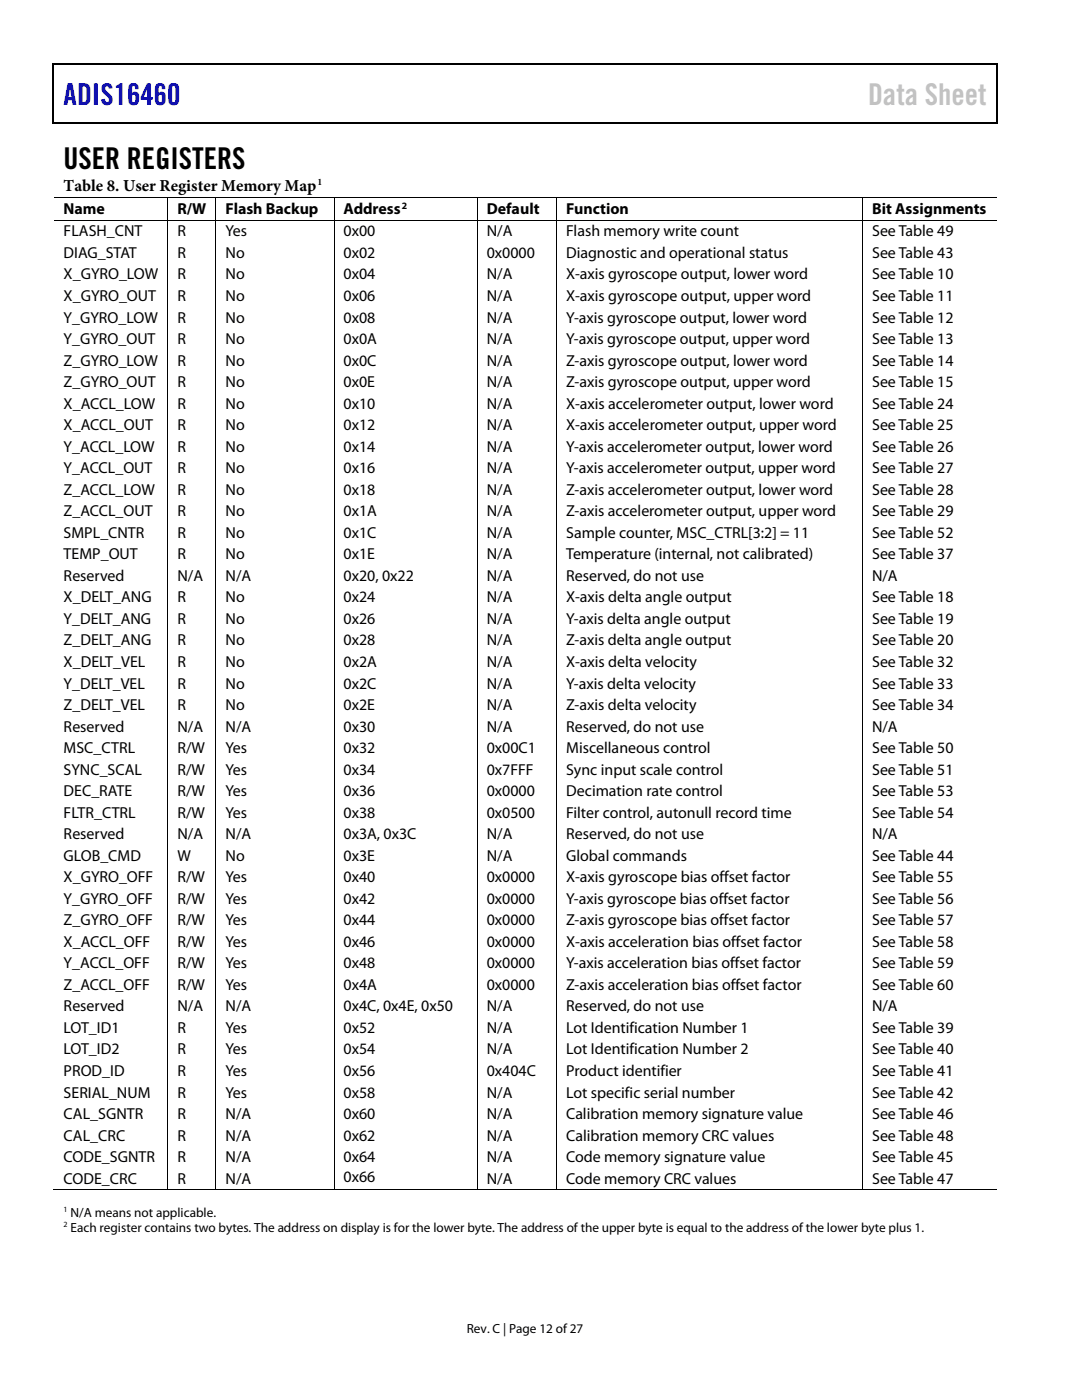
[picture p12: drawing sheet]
<svg xmlns="http://www.w3.org/2000/svg" width="216mm" height="279mm" viewBox="0 0 216 279" stroke-linecap="round" stroke-linejoin="round" font-family="sans-serif">
<defs><g id="words">
<text font-size="6" fill="#00f" x="12.7" y="21">ADIS16460</text>
<text font-size="6" fill="#c1c1c1" x="173.2" y="21">Data Sheet</text>
<text font-size="6" x="12.7" y="33.6">USER REGISTERS</text>
<text font-size="3.3" x="12.7" y="38.1">Table 8. User Register Memory Map</text>
<g font-size="3.2">
<text x="12.7" y="42.7">Name</text>
<text x="12.7" y="47.2">FLASH_CNT</text>
<text x="35.4" y="47.2">R</text>
<text x="35.4" y="42.7">R/W</text>
<text x="45" y="47.2">Yes</text>
<text x="45" y="42.7">Flash Backup</text>
<text x="68.6" y="47.2">0x00</text>
<text x="68.6" y="42.7">Address</text>
<text x="97.1" y="47.2">N/A</text>
<text x="97.1" y="42.7">Default</text>
<text x="113" y="47.2">Flash memory write count</text>
<text x="113" y="42.7">Function</text>
<text x="174" y="47.2">See Table 49</text>
<text x="174" y="42.7">Bit Assignments</text>
<text x="12.7" y="51.5">DIAG_STAT</text>
<text x="35.4" y="51.5">R</text>
<text x="45" y="51.5">No</text>
<text x="68.6" y="51.5">0x02</text>
<text x="97.1" y="51.5">0x0000</text>
<text x="113" y="51.5">Diagnostic and operational status</text>
<text x="174" y="51.5">See Table 43</text>
<text x="12.7" y="55.8">X_GYRO_LOW</text>
<text x="35.4" y="55.8">R</text>
<text x="45" y="55.8">No</text>
<text x="68.6" y="55.8">0x04</text>
<text x="97.1" y="55.8">N/A</text>
<text x="113" y="55.8">X-axis gyroscope output, lower word</text>
<text x="174" y="55.8">See Table 10</text>
<text x="12.7" y="60.1">X_GYRO_OUT</text>
<text x="12.7" y="64.4">Y_GYRO_LOW</text>
<text x="35.4" y="60.1">R</text>
<text x="35.4" y="64.4">R</text>
<text x="45" y="60.1">No</text>
<text x="45" y="64.4">No</text>
<text x="68.6" y="60.1">0x06</text>
<text x="68.6" y="64.4">0x08</text>
<text x="97.1" y="60.1">N/A</text>
<text x="97.1" y="64.4">N/A</text>
<text x="113" y="60.1">X-axis gyroscope output, upper word</text>
<text x="113" y="64.4">Y-axis gyroscope output, lower word</text>
<text x="174" y="60.1">See Table 11</text>
<text x="174" y="64.4">See Table 12</text>
<text x="12.7" y="68.7">Y_GYRO_OUT</text>
<text x="35.4" y="68.7">R</text>
<text x="45" y="68.7">No</text>
<text x="68.6" y="68.7">0x0A</text>
<text x="97.1" y="68.7">N/A</text>
<text x="113" y="68.7">Y-axis gyroscope output, upper word</text>
<text x="174" y="68.7">See Table 13</text>
<text x="12.7" y="73">Z_GYRO_LOW</text>
<text x="12.7" y="77.3">Z_GYRO_OUT</text>
<text x="35.4" y="73">R</text>
<text x="35.4" y="77.3">R</text>
<text x="45" y="73">No</text>
<text x="45" y="77.3">No</text>
<text x="68.6" y="73">0x0C</text>
<text x="68.6" y="77.3">0x0E</text>
<text x="97.1" y="73">N/A</text>
<text x="97.1" y="77.3">N/A</text>
<text x="113" y="73">Z-axis gyroscope output, lower word</text>
<text x="113" y="77.3">Z-axis gyroscope output, upper word</text>
<text x="174" y="73">See Table 14</text>
<text x="174" y="77.3">See Table 15</text>
<text x="12.7" y="81.6">X_ACCL_LOW</text>
<text x="35.4" y="81.6">R</text>
<text x="45" y="81.6">No</text>
<text x="68.6" y="81.6">0x10</text>
<text x="97.1" y="81.6">N/A</text>
<text x="113" y="81.6">X-axis accelerometer output, lower word</text>
<text x="174" y="81.6">See Table 24</text>
<text x="12.7" y="85.9">X_ACCL_OUT</text>
<text x="35.4" y="85.9">R</text>
<text x="45" y="85.9">No</text>
<text x="68.6" y="85.9">0x12</text>
<text x="97.1" y="85.9">N/A</text>
<text x="113" y="85.9">X-axis accelerometer output, upper word</text>
<text x="174" y="85.9">See Table 25</text>
<text x="12.7" y="90.1">Y_ACCL_LOW</text>
<text x="12.7" y="94.4">Y_ACCL_OUT</text>
<text x="35.4" y="94.4">R</text>
<text x="35.4" y="90.1">R</text>
<text x="45" y="94.4">No</text>
<text x="45" y="90.1">No</text>
<text x="68.6" y="94.4">0x16</text>
<text x="68.6" y="90.1">0x14</text>
<text x="97.1" y="94.4">N/A</text>
<text x="97.1" y="90.1">N/A</text>
<text x="113" y="94.4">Y-axis accelerometer output, upper word</text>
<text x="113" y="90.1">Y-axis accelerometer output, lower word</text>
<text x="174" y="94.4">See Table 27</text>
<text x="174" y="90.1">See Table 26</text>
<text x="12.7" y="98.7">Z_ACCL_LOW</text>
<text x="35.4" y="98.7">R</text>
<text x="45" y="98.7">No</text>
<text x="68.6" y="98.7">0x18</text>
<text x="97.1" y="98.7">N/A</text>
<text x="113" y="98.7">Z-axis accelerometer output, lower word</text>
<text x="174" y="98.7">See Table 28</text>
<text x="12.7" y="103">Z_ACCL_OUT</text>
<text x="12.7" y="107.3">SMPL_CNTR</text>
<text x="35.4" y="103">R</text>
<text x="35.4" y="107.3">R</text>
<text x="45" y="103">No</text>
<text x="45" y="107.3">No</text>
<text x="68.6" y="103">0x1A</text>
<text x="68.6" y="107.3">0x1C</text>
<text x="97.1" y="103">N/A</text>
<text x="97.1" y="107.3">N/A</text>
<text x="113" y="103">Z-axis accelerometer output, upper word</text>
<text x="113" y="107.3">Sample counter, MSC_CTRL[3:2] = 11</text>
<text x="174" y="107.3">See Table 52</text>
<text x="174" y="103">See Table 29</text>
<text x="12.7" y="111.6">TEMP_OUT</text>
<text x="35.4" y="111.6">R</text>
<text x="45" y="111.6">No</text>
<text x="68.6" y="111.6">0x1E</text>
<text x="97.1" y="111.6">N/A</text>
<text x="113" y="111.6">Temperature (internal, not calibrated)</text>
<text x="174" y="111.6">See Table 37</text>
<text x="12.7" y="115.9">Reserved</text>
<text x="35.4" y="115.9">N/A</text>
<text x="45" y="115.9">N/A</text>
<text x="68.6" y="115.9">0x20, 0x22</text>
<text x="97.1" y="115.9">N/A</text>
<text x="113" y="115.9">Reserved, do not use</text>
<text x="174" y="115.9">N/A</text>
<text x="12.7" y="120.2">X_DELT_ANG</text>
<text x="12.7" y="124.5">Y_DELT_ANG</text>
<text x="35.4" y="124.5">R</text>
<text x="35.4" y="120.2">R</text>
<text x="45" y="124.5">No</text>
<text x="45" y="120.2">No</text>
<text x="68.6" y="124.5">0x26</text>
<text x="68.6" y="120.2">0x24</text>
<text x="97.1" y="124.5">N/A</text>
<text x="97.1" y="120.2">N/A</text>
<text x="113" y="124.5">Y-axis delta angle output</text>
<text x="113" y="120.2">X-axis delta angle output</text>
<text x="174" y="120.2">See Table 18</text>
<text x="174" y="124.5">See Table 19</text>
<text x="12.7" y="128.8">Z_DELT_ANG</text>
<text x="35.4" y="128.8">R</text>
<text x="45" y="128.8">No</text>
<text x="68.6" y="128.8">0x28</text>
<text x="97.1" y="128.8">N/A</text>
<text x="113" y="128.8">Z-axis delta angle output</text>
<text x="174" y="128.8">See Table 20</text>
<text x="12.7" y="133.1">X_DELT_VEL</text>
<text x="12.7" y="137.4">Y_DELT_VEL</text>
<text x="35.4" y="133.1">R</text>
<text x="35.4" y="137.4">R</text>
<text x="45" y="133.1">No</text>
<text x="45" y="137.4">No</text>
<text x="68.6" y="133.1">0x2A</text>
<text x="68.6" y="137.4">0x2C</text>
<text x="97.1" y="133.1">N/A</text>
<text x="97.1" y="137.4">N/A</text>
<text x="113" y="133.1">X-axis delta velocity</text>
<text x="113" y="137.4">Y-axis delta velocity</text>
<text x="174" y="133.1">See Table 32</text>
<text x="174" y="137.4">See Table 33</text>
<text x="12.7" y="141.7">Z_DELT_VEL</text>
<text x="35.4" y="141.7">R</text>
<text x="45" y="141.7">No</text>
<text x="68.6" y="141.7">0x2E</text>
<text x="97.1" y="141.7">N/A</text>
<text x="113" y="141.7">Z-axis delta velocity</text>
<text x="174" y="141.7">See Table 34</text>
<text x="12.7" y="146">Reserved</text>
<text x="35.4" y="146">N/A</text>
<text x="45" y="146">N/A</text>
<text x="68.6" y="146">0x30</text>
<text x="97.1" y="146">N/A</text>
<text x="113" y="146">Reserved, do not use</text>
<text x="174" y="146">N/A</text>
<text x="12.7" y="150.3">MSC_CTRL</text>
<text x="12.7" y="154.6">SYNC_SCAL</text>
<text x="35.4" y="150.3">R/W</text>
<text x="35.4" y="154.6">R/W</text>
<text x="45" y="150.3">Yes</text>
<text x="45" y="154.6">Yes</text>
<text x="68.6" y="150.3">0x32</text>
<text x="68.6" y="154.6">0x34</text>
<text x="97.1" y="150.3">0x00C1</text>
<text x="97.1" y="154.6">0x7FFF</text>
<text x="113" y="150.3">Miscellaneous control</text>
<text x="113" y="154.6">Sync input scale control</text>
<text x="174" y="150.3">See Table 50</text>
<text x="174" y="154.6">See Table 51</text>
<text x="12.7" y="158.9">DEC_RATE</text>
<text x="35.4" y="158.9">R/W</text>
<text x="45" y="158.9">Yes</text>
<text x="68.6" y="158.9">0x36</text>
<text x="97.1" y="158.9">0x0000</text>
<text x="113" y="158.9">Decimation rate control</text>
<text x="174" y="158.9">See Table 53</text>
<text x="12.7" y="163.2">FLTR_CTRL</text>
<text x="12.7" y="167.5">Reserved</text>
<text x="35.4" y="163.2">R/W</text>
<text x="35.4" y="167.5">N/A</text>
<text x="45" y="163.2">Yes</text>
<text x="45" y="167.5">N/A</text>
<text x="68.6" y="163.2">0x38</text>
<text x="68.6" y="167.5">0x3A, 0x3C</text>
<text x="97.1" y="163.2">0x0500</text>
<text x="97.1" y="167.5">N/A</text>
<text x="113" y="163.2">Filter control, autonull record time</text>
<text x="113" y="167.5">Reserved, do not use</text>
<text x="174" y="163.2">See Table 54</text>
<text x="174" y="167.5">N/A</text>
<text x="12.7" y="171.8">GLOB_CMD</text>
<text x="35.4" y="171.8">W</text>
<text x="45" y="171.8">No</text>
<text x="68.6" y="171.8">0x3E</text>
<text x="97.1" y="171.8">N/A</text>
<text x="113" y="171.8">Global commands</text>
<text x="174" y="171.8">See Table 44</text>
<text x="12.7" y="176.1">X_GYRO_OFF</text>
<text x="35.4" y="176.1">R/W</text>
<text x="45" y="176.1">Yes</text>
<text x="68.6" y="176.1">0x40</text>
<text x="97.1" y="176.1">0x0000</text>
<text x="113" y="176.1">X-axis gyroscope bias offset factor</text>
<text x="174" y="176.1">See Table 55</text>
<text x="12.7" y="180.4">Y_GYRO_OFF</text>
<text x="12.7" y="184.7">Z_GYRO_OFF</text>
<text x="35.4" y="180.4">R/W</text>
<text x="35.4" y="184.7">R/W</text>
<text x="45" y="180.4">Yes</text>
<text x="45" y="184.7">Yes</text>
<text x="68.6" y="180.4">0x42</text>
<text x="68.6" y="184.7">0x44</text>
<text x="97.1" y="180.4">0x0000</text>
<text x="97.1" y="184.7">0x0000</text>
<text x="113" y="180.4">Y-axis gyroscope bias offset factor</text>
<text x="113" y="184.7">Z-axis gyroscope bias offset factor</text>
<text x="174" y="184.7">See Table 57</text>
<text x="174" y="180.4">See Table 56</text>
<text x="12.7" y="189">X_ACCL_OFF</text>
<text x="35.4" y="189">R/W</text>
<text x="45" y="189">Yes</text>
<text x="68.6" y="189">0x46</text>
<text x="97.1" y="189">0x0000</text>
<text x="113" y="189">X-axis acceleration bias offset factor</text>
<text x="174" y="189">See Table 58</text>
<text x="12.7" y="193.3">Y_ACCL_OFF</text>
<text x="12.7" y="197.5">Z_ACCL_OFF</text>
<text x="35.4" y="193.3">R/W</text>
<text x="35.4" y="197.5">R/W</text>
<text x="45" y="193.3">Yes</text>
<text x="45" y="197.5">Yes</text>
<text x="68.6" y="193.3">0x48</text>
<text x="68.6" y="197.5">0x4A</text>
<text x="97.1" y="193.3">0x0000</text>
<text x="97.1" y="197.5">0x0000</text>
<text x="113" y="193.3">Y-axis acceleration bias offset factor</text>
<text x="113" y="197.5">Z-axis acceleration bias offset factor</text>
<text x="174" y="193.3">See Table 59</text>
<text x="174" y="197.5">See Table 60</text>
<text x="12.7" y="201.8">Reserved</text>
<text x="35.4" y="201.8">N/A</text>
<text x="45" y="201.8">N/A</text>
<text x="68.6" y="201.8">0x4C, 0x4E, 0x50</text>
<text x="97.1" y="201.8">N/A</text>
<text x="113" y="201.8">Reserved, do not use</text>
<text x="174" y="201.8">N/A</text>
<text x="12.7" y="206.1">LOT_ID1</text>
<text x="35.4" y="206.1">R</text>
<text x="45" y="206.1">Yes</text>
<text x="68.6" y="206.1">0x52</text>
<text x="97.1" y="206.1">N/A</text>
<text x="113" y="206.1">Lot Identification Number 1</text>
<text x="174" y="206.1">See Table 39</text>
<text x="12.7" y="210.4">LOT_ID2</text>
<text x="12.7" y="214.7">PROD_ID</text>
<text x="35.4" y="210.4">R</text>
<text x="35.4" y="214.7">R</text>
<text x="45" y="210.4">Yes</text>
<text x="45" y="214.7">Yes</text>
<text x="68.6" y="210.4">0x54</text>
<text x="68.6" y="214.7">0x56</text>
<text x="97.1" y="210.4">N/A</text>
<text x="97.1" y="214.7">0x404C</text>
<text x="113" y="210.4">Lot Identification Number 2</text>
<text x="113" y="214.7">Product identifier</text>
<text x="174" y="210.4">See Table 40</text>
<text x="174" y="214.7">See Table 41</text>
<text x="12.7" y="219">SERIAL_NUM</text>
<text x="35.4" y="219">R</text>
<text x="45" y="219">Yes</text>
<text x="68.6" y="219">0x58</text>
<text x="97.1" y="219">N/A</text>
<text x="113" y="219">Lot specific serial number</text>
<text x="174" y="219">See Table 42</text>
<text x="12.7" y="223.3">CAL_SGNTR</text>
<text x="12.7" y="227.6">CAL_CRC</text>
<text x="35.4" y="223.3">R</text>
<text x="35.4" y="227.6">R</text>
<text x="45" y="223.3">N/A</text>
<text x="45" y="227.6">N/A</text>
<text x="68.6" y="223.3">0x60</text>
<text x="68.6" y="227.6">0x62</text>
<text x="97.1" y="223.3">N/A</text>
<text x="97.1" y="227.6">N/A</text>
<text x="113" y="223.3">Calibration memory signature value</text>
<text x="113" y="227.6">Calibration memory CRC values</text>
<text x="174" y="223.3">See Table 46</text>
<text x="174" y="227.6">See Table 48</text>
<text x="12.7" y="231.9">CODE_SGNTR</text>
<text x="35.4" y="231.9">R</text>
<text x="45" y="231.9">N/A</text>
<text x="68.6" y="231.9">0x64</text>
<text x="97.1" y="231.9">N/A</text>
<text x="113" y="231.9">Code memory signature value</text>
<text x="174" y="231.9">See Table 45</text>
<text x="12.7" y="236.2">CODE_CRC</text>
<text x="35.4" y="236.2">R</text>
<text x="45" y="236.2">N/A</text>
<text x="68.6" y="235.9">0x66</text>
<text x="97.1" y="236.2">N/A</text>
<text x="113" y="236.2">Code memory CRC values</text>
<text x="174" y="236.2">See Table 47</text>
</g>
<g font-size="2.6">
<text x="14.1" y="242.9">N/A means not applicable.</text>
<text x="14.1" y="245.9">Each register contains two bytes. The address on display is for the lower byte. The address of the upper byte is equal to the address of the lower byte plus 1.</text>
<text x="93.2" y="266">Rev. C | Page 12 of 27</text>
</g>
<g font-size="1.9">
<text x="63.3" y="36.9">1</text>
<text x="80.2" y="41.6">2</text>
</g>
<g font-size="1.6">
<text x="12.7" y="242">1</text>
<text x="12.7" y="245">2</text>
</g>
</g></defs>
<g fill="#000">
<path d="M10.5 12.7h.3v1h-.3zM10.5 12.7h.3v.3h-.3zM133.3 12.7h.3v.3h-.3zM198.8 12.7h.2v1h-.2zM198.8 12.7h.2v.3h-.2zM10.5 24.4h.3v.3h-.3zM33.4 39.3h.2v.2h-.2zM43 39.3h.2v.2h-.2zM66.6 39.3h.1v.2h-.1zM95.1 39.3h.2v.2h-.2zM111 39.3h.2v.2h-.2zM133.1 24.4h.2v.3h-.2z"/>
<path d="M172 39.3h.2v.2h-.2zM198.8 24.4h.2v.3h-.2zM33.4 43.9h.2v.1h-.2zM43 43.9h.2v.1h-.2zM66.6 43.9h.1v.1h-.1zM95.1 43.9h.2v.1h-.2zM111 43.9h.2v.1h-.2zM172 43.9h.2v.1h-.2zM33.4 237.4h.2v.2h-.2zM43 237.4h.2v.2h-.2zM66.6 237.4h.1v.2h-.1zM95.1 237.4h.2v.2h-.2z"/>
<path d="M111 237.4h.2v.2h-.2zM172 237.4h.2v.2h-.2z"/>
</g>
<path d="M10.7 13.7v10.7M10.8 12.8h122.5M133.6 12.8h65.2M198.9 13.7v10.7M10.8 24.5h188" fill="none" stroke="#000" stroke-width=".25"/>
<g fill="none" stroke="#000" stroke-width=".2">
<path d="M10.8 39.4h22.6M33.5 39.5v4.4M33.6 39.4h9.4M43.1 39.5v4.4M43.2 39.4h23.4M66.7 39.5v4.4M66.7 39.4h28.4M95.2 39.5v4.4M95.3 39.4h15.7M111.1 39.5v4.4M111.2 39.4h60.8M172.1 39.5v4.4"/>
<path d="M172.2 39.4h26.6M10.8 43.9h22.6M33.5 44v193.4M33.6 43.9h9.4M43.1 44v193.4M43.2 43.9h23.4M66.7 44v193.4M66.7 43.9h28.4M95.2 44v193.4M95.3 43.9h15.7M111.1 44v193.4M111.2 43.9h60.8"/>
<path d="M172.1 44v193.4M172.2 43.9h26.6M10.5 237.5h22.9M33.6 237.5h9.4M43.2 237.5h23.4M66.7 237.5h28.4M95.3 237.5h15.7M111.2 237.5h60.8M172.2 237.5h26.6"/>
</g>
<use href="#words"/>
</svg>
